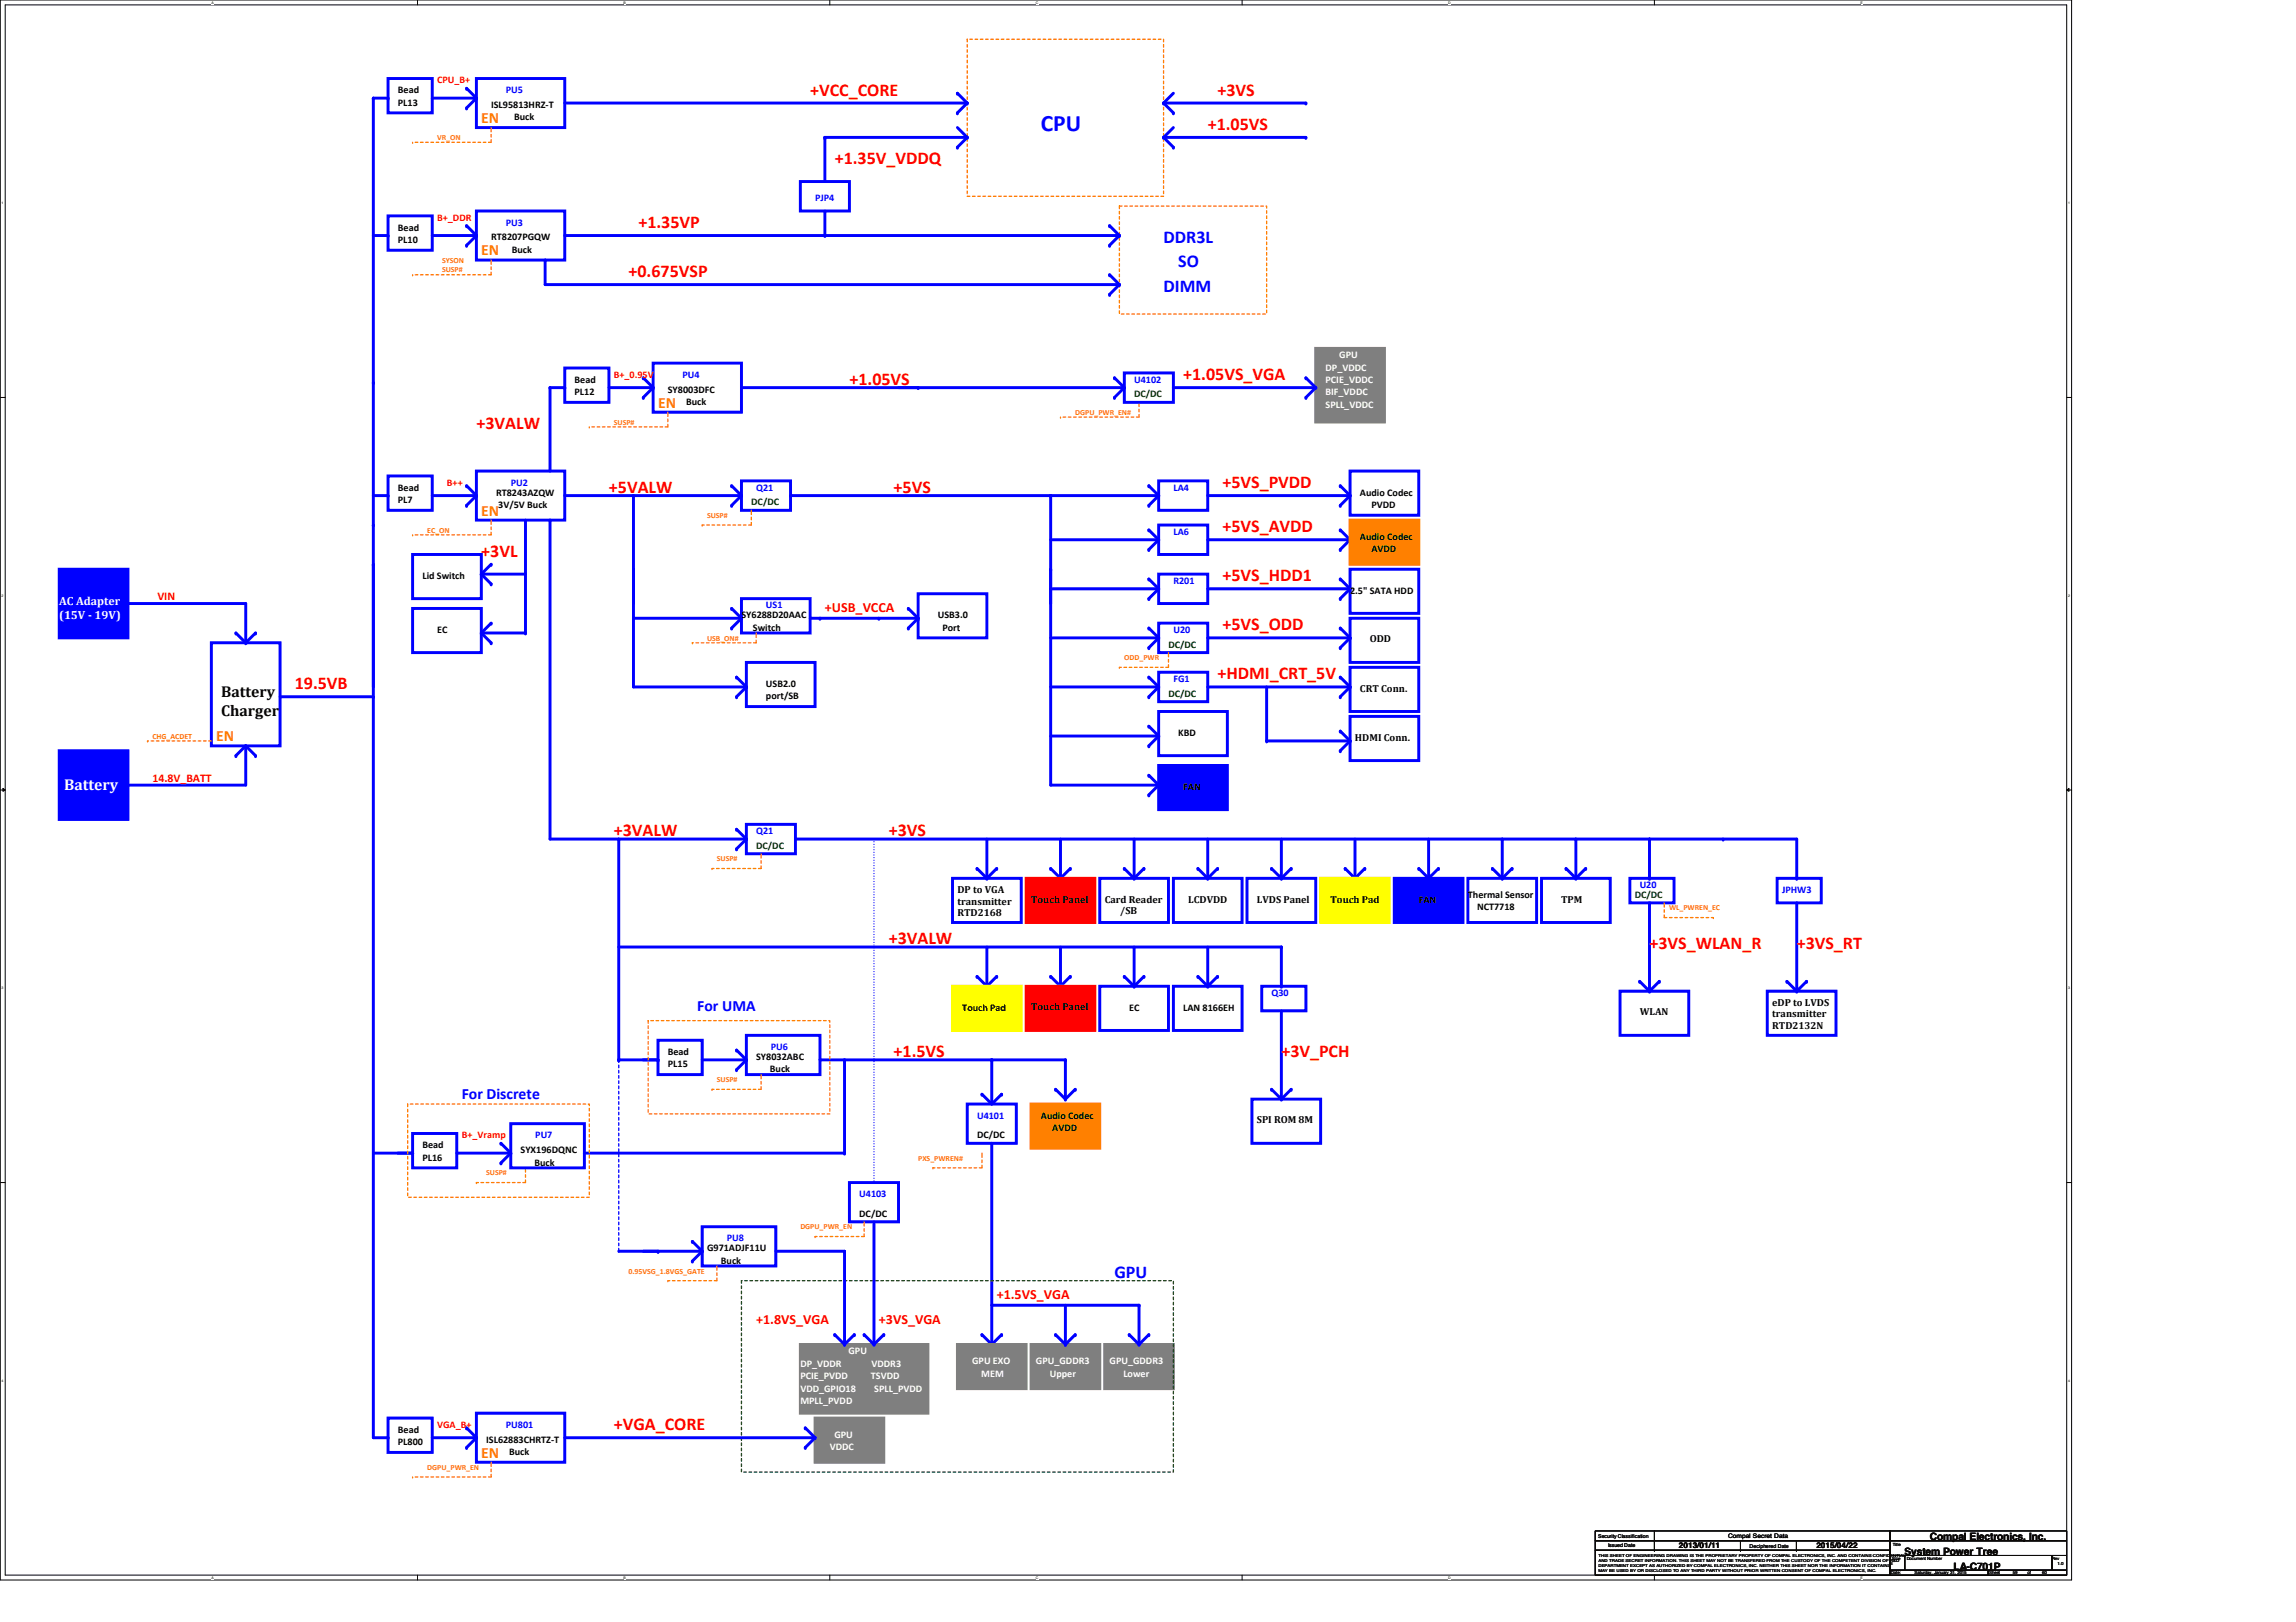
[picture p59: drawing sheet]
<svg xmlns="http://www.w3.org/2000/svg" width="297mm" height="210mm" viewBox="0 0 297 210" stroke-linecap="round" stroke-linejoin="round" font-family="sans-serif">
<defs><g id="words">
<text font-size="3" fill="#00f" x="134.7" y="16.9">CPU</text>
<g font-size="2.3" fill="#f00">
<text x="104.8" y="12.4">+VCC_CORE</text>
<text x="156.2" y="16.8">+1.05VS</text>
<text x="157.5" y="12.4">+3VS</text>
<text x="108" y="21.3">+1.35V_VDDQ</text>
<text x="82.6" y="29.5">+1.35VP</text>
<text x="81.3" y="35.9">+0.675VSP</text>
<text x="109.9" y="49.8">+1.05VS</text>
<text x="153.1" y="49.2">+1.05VS_VGA</text>
<text x="61.6" y="55.5">+3VALW</text>
<text x="78.8" y="63.8">+5VALW</text>
<text x="115.6" y="63.8">+5VS</text>
<text x="158.2" y="63.2">+5VS_PVDD</text>
<text x="158.2" y="68.9">+5VS_AVDD</text>
<text x="62.3" y="72.1">+3VL</text>
<text x="158.2" y="75.2">+5VS_HDD1</text>
<text x="158.2" y="81.6">+5VS_ODD</text>
<text x="38.1" y="89.2">19.5VB</text>
<text x="157.5" y="87.9">+HDMI_CRT_5V</text>
<text x="79.4" y="108.2">+3VALW</text>
<text x="115" y="108.2">+3VS</text>
<text x="115" y="122.2">+3VALW</text>
<text x="213.4" y="122.9">+3VS_WLAN_R</text>
<text x="232.4" y="122.9">+3VS_RT</text>
<text x="115.6" y="136.8">+1.5VS</text>
<text x="165.8" y="136.8">+3V_PCH</text>
<text x="79.4" y="185.1">+VGA_CORE</text>
</g>
<g font-size="2.3" fill="#00f">
<text x="150.5" y="31.4">DDR3L</text>
<text x="152.4" y="34.6">SO</text>
<text x="150.5" y="37.8">DIMM</text>
<text x="144.2" y="165.4">GPU</text>
</g>
<g font-size="2" fill="#ff8000">
<text x="62.3" y="15.9">EN</text>
<text x="62.3" y="33.1">EN</text>
<text x="85.1" y="52.7">EN</text>
<text x="62.3" y="66.7">EN</text>
<text x="28" y="95.9">EN</text>
<text x="62.3" y="188.6">EN</text>
</g>
<g font-size="2">
<text x="28.6" y="90.2">Battery</text>
<text x="28.6" y="92.6">Charger</text>
</g>
<text font-size="2" fill="#fff" x="8.3" y="102.3">Battery</text>
<g font-size="2" fill="#00f">
<text x="90.2" y="130.9">For UMA</text>
<text x="59.7" y="142.3">For Discrete</text>
</g>
<g font-size="1.8" fill="#f00">
<text x="106.7" y="79.2">+USB_VCCA</text>
<text x="97.8" y="171.3">+1.8VS_VGA</text>
<text x="113.7" y="171.3">+3VS_VGA</text>
<text x="128.9" y="168.1">+1.5VS_VGA</text>
</g>
<g font-size="1.5" fill="#f00">
<text x="20.4" y="77.6">VIN</text>
<text x="19.7" y="101.1">14.8V_BATT</text>
</g>
<g font-size="1.5" fill="#fff">
<text x="7.7" y="78.3">AC Adapter</text>
<text x="7.7" y="80.1">(15V - 19V)</text>
</g>
<g font-size="1.3" fill="#f00">
<text x="56.6" y="10.8">CPU_B+</text>
<text x="56.6" y="28.6">B+_DDR</text>
<text x="79.4" y="48.9">B+_0.95V</text>
<text x="57.8" y="62.9">B++</text>
<text x="59.7" y="147.3">B+_Vramp</text>
<text x="56.6" y="184.8">VGA_B+</text>
</g>
<g font-size="1.3">
<text x="51.5" y="12.1">Bead</text>
<text x="51.5" y="13.7">PL13</text>
<text x="63.5" y="14">ISL95813HRZ-T</text>
<text x="66.5" y="15.6">Buck</text>
<text x="51.5" y="29.8">Bead</text>
<text x="51.5" y="31.5">PL10</text>
<text x="63.5" y="31.1">RT8207PGQW</text>
<text x="66.2" y="32.7">Buck</text>
<text x="74.3" y="49.5">Bead</text>
<text x="74.3" y="51.1">PL12</text>
<text x="86.4" y="50.8">SY8003DFC</text>
<text x="88.8" y="52.4">Buck</text>
<text x="51.5" y="63.5">Bead</text>
<text x="51.5" y="65.1">PL7</text>
<text x="64.2" y="64.1">RT8243AZQW</text>
<text x="64.5" y="65.7">3V/5V Buck</text>
<text x="175.9" y="64.1">Audio Codec</text>
<text x="177.4" y="65.7">PVDD</text>
<text x="175.9" y="69.8">Audio Codec</text>
<text x="177.4" y="71.5">AVDD</text>
<text x="54.6" y="74.9">Lid Switch</text>
<text x="174.7" y="76.8">2.5&quot; SATA HDD</text>
<text x="56.6" y="81.9">EC</text>
<text x="95.9" y="80">SY6288D20AAC</text>
<text x="97.4" y="81.6">Switch</text>
<text x="121.3" y="80">USB3.0</text>
<text x="121.9" y="81.6">Port</text>
<text x="177.2" y="83.1">ODD</text>
<text x="99.1" y="88.9">USB2.0</text>
<text x="175.9" y="89.5">CRT Conn.</text>
<text x="99.1" y="90.5">port/SB</text>
<text x="152.4" y="95.2">KBD</text>
<text x="175.3" y="95.8">HDMI Conn.</text>
<text x="153.1" y="102.2">FAN</text>
<text x="123.9" y="115.5">DP to VGA</text>
<text x="123.9" y="117.1">transmitter</text>
<text x="123.9" y="118.6">RTD2168</text>
<text x="133.4" y="116.8">Touch Panel</text>
<text x="142.9" y="116.8">Card Reader</text>
<text x="144.9" y="118.3">/SB</text>
<text x="153.7" y="116.8">LCDVDD</text>
<text x="162.6" y="116.8">LVDS Panel</text>
<text x="172.1" y="116.8">Touch Pad</text>
<text x="183.6" y="116.8">FAN</text>
<text x="189.9" y="116.2">Thermal Sensor</text>
<text x="191.1" y="117.8">NCT7718</text>
<text x="202" y="116.8">TPM</text>
<text x="124.5" y="130.8">Touch Pad</text>
<text x="133.4" y="130.8">Touch Panel</text>
<text x="146.1" y="130.8">EC</text>
<text x="153.1" y="130.8">LAN 8166EH</text>
<text x="212.1" y="131.4">WLAN</text>
<text x="229.3" y="130.1">eDP to LVDS</text>
<text x="229.3" y="131.7">transmitter</text>
<text x="86.4" y="136.5">Bead</text>
<text x="97.8" y="137.2">SY8032ABC</text>
<text x="229.3" y="133.2">RTD2132N</text>
<text x="86.4" y="138.1">PL15</text>
<text x="99.6" y="138.8">Buck</text>
<text x="54.6" y="148.6">Bead</text>
<text x="67.3" y="149.2">SYX196DQNC</text>
<text x="126.4" y="147.3">DC/DC</text>
<text x="134.7" y="144.8">Audio Codec</text>
<text x="136.1" y="146.4">AVDD</text>
<text x="162.6" y="145.4">SPI ROM 8M</text>
<text x="54.6" y="150.2">PL16</text>
<text x="69.1" y="150.8">Buck</text>
<text x="91.5" y="161.9">G971ADJF11U</text>
<text x="111.2" y="157.5">DC/DC</text>
<text x="93.3" y="163.5">Buck</text>
<text x="51.5" y="185.4">Bead</text>
<text x="51.5" y="187">PL800</text>
<text x="62.9" y="186.7">ISL62883CHRTZ-T</text>
<text x="65.9" y="188.3">Buck</text>
<text x="246.4" y="201.3">System Power Tree</text>
<text x="249.7" y="199.3">Compal Electronics, Inc.</text>
<text x="252.7" y="203.2">LA-C701P</text>
</g>
<g font-size="1.3" fill="#00f">
<text x="65.4" y="12.1">PU5</text>
<text x="65.4" y="29.2">PU3</text>
<text x="105.4" y="26">PJP4</text>
<text x="88.3" y="48.9">PU4</text>
<text x="146.7" y="49.5">U4102</text>
<text x="66.1" y="62.9">PU2</text>
<text x="97.8" y="63.5">Q21</text>
<text x="151.8" y="63.5">LA4</text>
<text x="151.8" y="69.2">LA6</text>
<text x="151.8" y="75.6">R201</text>
<text x="99.1" y="78.7">US1</text>
<text x="151.8" y="81.9">U20</text>
<text x="151.8" y="88.3">FG1</text>
<text x="97.8" y="107.9">Q21</text>
<text x="212.1" y="114.9">U20</text>
<text x="230.5" y="115.6">JPHW3</text>
<text x="164.5" y="128.9">Q30</text>
<text x="99.7" y="135.9">PU6</text>
<text x="69.3" y="147.3">PU7</text>
<text x="126.4" y="144.8">U4101</text>
<text x="111.2" y="154.9">U4103</text>
<text x="94" y="160.7">PU8</text>
<text x="65.4" y="184.8">PU801</text>
</g>
<g font-size="1.3" fill="#fff">
<text x="171.5" y="48">DP_VDDC</text>
<text x="173.3" y="46.4">GPU</text>
<text x="171.5" y="49.6">PCIE_VDDC</text>
<text x="171.5" y="51.2">BIF_VDDC</text>
<text x="171.5" y="52.8">SPLL_VDDC</text>
<text x="103.5" y="176.9">DP_VDDR</text>
<text x="103.5" y="178.5">PCIE_PVDD</text>
<text x="109.8" y="175.3">GPU</text>
<text x="112.7" y="178.5">TSVDD</text>
<text x="112.8" y="176.9">VDDR3</text>
<text x="125.8" y="176.5">GPU EXO</text>
<text x="127" y="178.1">MEM</text>
<text x="134" y="176.5">GPU_GDDR3</text>
<text x="135.8" y="178.1">Upper</text>
<text x="143.5" y="176.5">GPU_GDDR3</text>
<text x="145.3" y="178.1">Lower</text>
<text x="103.5" y="180.1">VDD_GPIO18</text>
<text x="103.5" y="181.7">MPLL_PVDD</text>
<text x="113.1" y="180.1">SPLL_PVDD</text>
<text x="107.4" y="187.7">VDDC</text>
<text x="107.9" y="186.1">GPU</text>
</g>
<g font-size="1.3" fill="#004000">
<text x="146.7" y="51.4">DC/DC</text>
<text x="97.2" y="65.4">DC/DC</text>
<text x="151.2" y="83.8">DC/DC</text>
<text x="151.2" y="90.2">DC/DC</text>
<text x="97.8" y="109.9">DC/DC</text>
<text x="211.5" y="116.2">DC/DC</text>
</g>
<g font-size="1" fill="#ff8000">
<text x="56.6" y="18.1">VR_ON</text>
<text x="57.2" y="34">SYSON</text>
<text x="57.2" y="35.2">SUSP#</text>
<text x="139.1" y="53.7">DGPU_PWR_EN#</text>
<text x="79.4" y="54.9">SUSP#</text>
<text x="55.3" y="68.9">EC_ON</text>
<text x="91.5" y="67">SUSP#</text>
<text x="91.5" y="82.9">USB_ON#</text>
<text x="145.5" y="85.4">ODD_PWR</text>
<text x="19.7" y="95.6">CHG_ACDET</text>
<text x="92.7" y="111.5">SUSP#</text>
<text x="215.9" y="117.8">WL_PWREN_EC</text>
<text x="92.7" y="140">SUSP#</text>
<text x="62.9" y="152.1">SUSP#</text>
<text x="118.8" y="150.2">PXS_PWREN#</text>
<text x="103.5" y="159.1">DGPU_PWR_EN</text>
<text x="81.3" y="164.8">0.95VSG_1.8VGS_GATE</text>
<text x="55.3" y="190.2">DGPU_PWR_EN</text>
</g>
<g font-size="1">
<text x="217.2" y="200.4">2013/01/11</text>
<text x="235" y="200.4">2015/04/22</text>
</g>
<text font-size=".8" x="223.6" y="199.1">Compal Secret Data</text>
<g font-size=".7">
<text x="206.8" y="199">Security Classification</text>
<text x="208.1" y="200.2">Issued Date</text>
<text x="226.4" y="200.3">Deciphered Date</text>
</g>
<g font-size=".6">
<text x="244.5" y="202.5">E</text>
<text x="244.6" y="203.8">Date:</text>
<text x="244.8" y="201.8">Size</text>
<text x="244.9" y="200">Title</text>
<text x="246.7" y="201.8">Document Number</text>
<text x="247.7" y="203.8">Saturday, January 31, 2015</text>
<text x="257.3" y="203.8">Sheet</text>
<text x="260.4" y="203.8">59</text>
<text x="262.3" y="203.8">of</text>
<text x="264.2" y="203.8">60</text>
<text x="265.5" y="201.8">Rev</text>
<text x="266.2" y="202.5">1.0</text>
</g>
<g font-size=".5">
<text x="27.3" y=".5">A</text>
<text x="80.7" y=".5">B</text>
<text x="134" y=".5">C</text>
<text x="187.4" y=".5">D</text>
<text x="240.7" y=".5">E</text>
<text x=".2" y="26.4">1</text>
<text x="267.5" y="26.4">1</text>
<text x=".2" y="77.2">2</text>
<text x="267.5" y="77.2">2</text>
<text x=".2" y="128">3</text>
<text x="267.5" y="128">3</text>
<text x=".2" y="178.8">4</text>
<text x="267.5" y="178.8">4</text>
<text x="206.8" y="201.5">THIS SHEET OF ENGINEERING DRAWING IS THE PROPRIETARY PROPERTY OF COMPAL ELECTRONICS, INC. AND CONTAINS CONFIDENTIAL</text>
<text x="206.8" y="202.2">AND TRADE SECRET INFORMATION. THIS SHEET MAY NOT BE TRANSFERED FROM THE CUSTODY OF THE COMPETENT DIVISION OF R&amp;D</text>
<text x="206.8" y="202.8">DEPARTMENT EXCEPT AS AUTHORIZED BY COMPAL ELECTRONICS, INC. NEITHER THIS SHEET NOR THE INFORMATION IT CONTAINS</text>
<text x="206.8" y="203.5">MAY BE USED BY OR DISCLOSED TO ANY THIRD PARTY WITHOUT PRIOR WRITTEN CONSENT OF COMPAL ELECTRONICS, INC.</text>
<text x="27.3" y="204.3">A</text>
<text x="80.7" y="204.3">B</text>
<text x="134" y="204.3">C</text>
<text x="187.4" y="204.3">D</text>
<text x="240.7" y="204.3">E</text>
</g>
</g></defs>
<path d="M0 0h268v204.5h-268zM.7 .6h266.7v203.2h-266.7z" fill="none" stroke="#000" stroke-width=".13"/>
<g fill="#fff">
<path d="M27.3 .1h.3v.5h-.3z"/>
<path d="M27.3 203.9h.3v.5h-.3z"/>
</g>
<path d="M54 0v.6M54 203.8v.7" fill="none" stroke="#000" stroke-width=".13"/>
<g fill="#fff">
<path d="M80.7 .1h.2v.5h-.2z"/>
<path d="M80.7 203.9h.2v.5h-.2z"/>
</g>
<path d="M107.4 0v.6M107.4 203.8v.7" fill="none" stroke="#000" stroke-width=".13"/>
<g fill="#fff">
<path d="M134 .1h.3v.5h-.3z"/>
<path d="M134 203.9h.3v.5h-.3z"/>
</g>
<path d="M160.7 0v.6M160.7 203.8v.7" fill="none" stroke="#000" stroke-width=".13"/>
<g fill="#fff">
<path d="M187.4 .1h.3v.5h-.3z"/>
<path d="M187.4 203.9h.3v.5h-.3z"/>
</g>
<path d="M214 0v.6M214 203.8v.7" fill="none" stroke="#000" stroke-width=".13"/>
<g fill="#fff">
<path d="M240.7 .1h.3v.5h-.3z"/>
<path d="M240.7 203.9h.3v.5h-.3z"/>
<path d="M.2 26h.2v.5h-.2z"/>
<path d="M267.5 26h.3v.5h-.3z"/>
<path d="M.2 76.8h.2v.5h-.2z"/>
<path d="M267.5 76.8h.3v.5h-.3z"/>
</g>
<path d="M0 51.4h.7M267.4 51.4h.6" fill="none" stroke="#000" stroke-width=".13"/>
<g fill="#fff">
<path d="M.2 127.6h.2v.5h-.2z"/>
<path d="M267.5 127.6h.3v.5h-.3z"/>
</g>
<path d="M0 102.2h.7M.4 102l.3 .2-.3 .2zM267.4 102.2l.3-.2v.4zM267.4 102.2h.6" fill="none" stroke="#000" stroke-width=".13"/>
<path d="M.4 102l.3 .2-.3 .2zM267.4 102.2l.3-.2v.4z" fill="#000"/>
<g fill="#fff">
<path d="M.2 178.4h.2v.5h-.2z"/>
<path d="M267.5 178.4h.3v.5h-.3z"/>
</g>
<path d="M0 153h.7M267.4 153h.6" fill="none" stroke="#000" stroke-width=".13"/>
<path d="M7.7 73.7h8.8v8.8h-8.8z" fill-rule="evenodd" fill="#00f"/>
<path d="M7.7 73.7h8.8v8.8h-8.8zM48.3 67.9v21" fill="none" stroke="#00f" stroke-width=".38"/>
<circle cx="48.3" cy="67.9" r=".19" fill="#00f"/>
<path d="M48.3 49.5v18.4" fill="none" stroke="#00f" stroke-width=".38"/>
<circle cx="48.3" cy="49.5" r=".19" fill="#00f"/>
<path d="M48.3 12.7v36.8" fill="none" stroke="#00f" stroke-width=".38"/>
<circle cx="48.3" cy="12.7" r=".19" fill="#00f"/>
<path d="M31.8 96.5v5.1" fill="none" stroke="#00f" stroke-width=".38"/>
<circle cx="31.8" cy="96.5" r=".19" fill="#00f"/>
<path d="M31.8 96.5l-1.3 1.3" fill="none" stroke="#00f" stroke-width=".38"/>
<circle cx="30.5" cy="97.8" r=".19" fill="#00f"/>
<path d="M31.8 96.5l1.3 1.3" fill="none" stroke="#00f" stroke-width=".38"/>
<circle cx="33.1" cy="97.8" r=".19" fill="#00f"/>
<path d="M7.7 97.2h8.8v8.8h-8.8z" fill-rule="evenodd" fill="#00f"/>
<path d="M7.7 97.2h8.8v8.8h-8.8zM16.5 101.6h15.3" fill="none" stroke="#00f" stroke-width=".38"/>
<circle cx="16.5" cy="101.6" r=".19" fill="#00f"/>
<path d="M61.6 12.7l-1.2 1.3" fill="none" stroke="#00f" stroke-width=".38"/>
<circle cx="60.4" cy="14" r=".19" fill="#00f"/>
<path d="M60.4 11.4l1.2 1.3" fill="none" stroke="#00f" stroke-width=".38"/>
<circle cx="60.4" cy="11.4" r=".19" fill="#00f"/>
<path d="M61.6 10.2h11.5v6.3h-11.5zM125.1 13.3l-1.2 1.3M27.3 83.2h8.9v13.3h-8.9z" fill="none" stroke="#00f" stroke-width=".38"/>
<path d="M125.1 5.1h25.4v20.3h-25.4zM19.1 95.9h.1M27.3 95.9h-8.2" fill="none" stroke="#ff8000" stroke-width=".17" stroke-dasharray=".3 .3"/>
<circle cx="123.9" cy="14.6" r=".19" fill="#00f"/>
<path d="M123.9 12.1l1.2 1.2" fill="none" stroke="#00f" stroke-width=".38"/>
<circle cx="123.9" cy="12.1" r=".19" fill="#00f"/>
<path d="M73.1 13.3h52" fill="none" stroke="#00f" stroke-width=".38"/>
<circle cx="125.1" cy="13.3" r=".19" fill="#00f"/>
<path d="M95.9 64.1l-1.2 1.3" fill="none" stroke="#00f" stroke-width=".38"/>
<circle cx="94.7" cy="65.4" r=".19" fill="#00f"/>
<path d="M94.7 62.9l1.2 1.2" fill="none" stroke="#00f" stroke-width=".38"/>
<circle cx="94.7" cy="62.9" r=".19" fill="#00f"/>
<path d="M73.1 64.1h22.8" fill="none" stroke="#00f" stroke-width=".38"/>
<circle cx="95.9" cy="64.1" r=".19" fill="#00f"/>
<path d="M48.3 73v113.1M61.6 61h11.5v6.3h-11.5z" fill="none" stroke="#00f" stroke-width=".38"/>
<circle cx="48.3" cy="73" r=".19" fill="#00f"/>
<path d="M53.4 18.4h.1M63.5 18.4v-1.9M63.5 16.5h.1M63.5 18.4h-10.1" fill="none" stroke="#ff8000" stroke-width=".17" stroke-dasharray=".3 .3"/>
<path d="M61.6 64.1l-1.2 1.3" fill="none" stroke="#00f" stroke-width=".38"/>
<circle cx="60.4" cy="65.4" r=".19" fill="#00f"/>
<path d="M60.4 62.9l1.2 1.2" fill="none" stroke="#00f" stroke-width=".38"/>
<circle cx="60.4" cy="62.9" r=".19" fill="#00f"/>
<path d="M94.7 78.7l1.2 1.3M95.9 62.2h6.4v3.8h-6.4z" fill="none" stroke="#00f" stroke-width=".38"/>
<path d="M53.4 69.2h.1M63.5 69.2v-1.9M63.5 67.3h.1M63.5 69.2h-10.1" fill="none" stroke="#ff8000" stroke-width=".17" stroke-dasharray=".3 .3"/>
<circle cx="94.7" cy="78.7" r=".19" fill="#00f"/>
<path d="M95.9 80l-1.2 1.3" fill="none" stroke="#00f" stroke-width=".38"/>
<circle cx="94.7" cy="81.3" r=".19" fill="#00f"/>
<path d="M95.9 77.5h8.9v4.4h-8.9zM106.1 80h7.6" fill="none" stroke="#00f" stroke-width=".38"/>
<circle cx="113.7" cy="80" r=".19" fill="#00f"/>
<path d="M82 64.1v14" fill="none" stroke="#00f" stroke-width=".38"/>
<circle cx="82" cy="64.1" r=".19" fill="#00f"/>
<path d="M82 80h13.9" fill="none" stroke="#00f" stroke-width=".38"/>
<circle cx="95.9" cy="80" r=".19" fill="#00f"/>
<path d="M118.8 80l-1.3 1.3" fill="none" stroke="#00f" stroke-width=".38"/>
<circle cx="117.5" cy="81.3" r=".19" fill="#00f"/>
<path d="M117.5 78.7l1.3 1.3" fill="none" stroke="#00f" stroke-width=".38"/>
<circle cx="117.5" cy="78.7" r=".19" fill="#00f"/>
<path d="M113.7 80h5.1" fill="none" stroke="#00f" stroke-width=".38"/>
<circle cx="118.8" cy="80" r=".19" fill="#00f"/>
<path d="M118.8 76.8h8.9v5.7h-8.9zM96.6 85.7h8.8v5.7h-8.8zM104.8 80h1.3" fill="none" stroke="#00f" stroke-width=".38"/>
<path d="M89.6 83.2h.1M97.8 83.2v-1.3M97.8 81.9h.1M97.8 83.2h-8.2" fill="none" stroke="#ff8000" stroke-width=".17" stroke-dasharray=".3 .3"/>
<circle cx="106.1" cy="80" r=".19" fill="#00f"/>
<path d="M55.9 12.7h5.7" fill="none" stroke="#00f" stroke-width=".38"/>
<circle cx="61.6" cy="12.7" r=".19" fill="#00f"/>
<path d="M36.2 90.2h12.1" fill="none" stroke="#00f" stroke-width=".38"/>
<circle cx="48.3" cy="90.2" r=".19" fill="#00f"/>
<path d="M50.2 10.2h5.7v4.4h-5.7zM102.3 64.1h33.6" fill="none" stroke="#00f" stroke-width=".38"/>
<circle cx="102.3" cy="64.1" r=".19" fill="#00f"/>
<path d="M82 73.7v15.2" fill="none" stroke="#00f" stroke-width=".38"/>
<circle cx="82" cy="73.7" r=".19" fill="#00f"/>
<path d="M95.3 87.6l1.3 1.3" fill="none" stroke="#00f" stroke-width=".38"/>
<circle cx="95.3" cy="87.6" r=".19" fill="#00f"/>
<path d="M96.6 88.9l-1.3 1.3" fill="none" stroke="#00f" stroke-width=".38"/>
<circle cx="95.3" cy="90.2" r=".19" fill="#00f"/>
<path d="M82 88.9h14.6" fill="none" stroke="#00f" stroke-width=".38"/>
<circle cx="96.6" cy="88.9" r=".19" fill="#00f"/>
<path d="M90.8 67.9h.1M97.2 67.9v-1.9M97.2 66h.1M97.2 67.9h-6.4" fill="none" stroke="#ff8000" stroke-width=".17" stroke-dasharray=".3 .3"/>
<path d="M48.3 64.1h1.9" fill="none" stroke="#00f" stroke-width=".38"/>
<circle cx="50.2" cy="64.1" r=".19" fill="#00f"/>
<path d="M55.9 64.1h5.7" fill="none" stroke="#00f" stroke-width=".38"/>
<circle cx="61.6" cy="64.1" r=".19" fill="#00f"/>
<path d="M50.2 61.6h5.7v4.4h-5.7zM68 67.3v14.6" fill="none" stroke="#00f" stroke-width=".38"/>
<circle cx="68" cy="81.9" r=".19" fill="#00f"/>
<path d="M62.3 74.3l1.2 1.3" fill="none" stroke="#00f" stroke-width=".38"/>
<circle cx="63.5" cy="75.6" r=".19" fill="#00f"/>
<path d="M62.3 74.3h5.7" fill="none" stroke="#00f" stroke-width=".38"/>
<circle cx="62.3" cy="74.3" r=".19" fill="#00f"/>
<path d="M63.5 73l-1.2 1.3" fill="none" stroke="#00f" stroke-width=".38"/>
<circle cx="63.5" cy="73" r=".19" fill="#00f"/>
<path d="M48.3 12.7h1.9" fill="none" stroke="#00f" stroke-width=".38"/>
<circle cx="50.2" cy="12.7" r=".19" fill="#00f"/>
<path d="M145.5 50.2l-1.3 1.2" fill="none" stroke="#00f" stroke-width=".38"/>
<circle cx="144.2" cy="51.4" r=".19" fill="#00f"/>
<path d="M144.2 48.9l1.3 1.3" fill="none" stroke="#00f" stroke-width=".38"/>
<circle cx="144.2" cy="48.9" r=".19" fill="#00f"/>
<path d="M116.2 50.2h29.3" fill="none" stroke="#00f" stroke-width=".38"/>
<circle cx="145.5" cy="50.2" r=".19" fill="#00f"/>
<path d="M95.9 50.2h22.9" fill="none" stroke="#00f" stroke-width=".38"/>
<circle cx="118.8" cy="50.2" r=".19" fill="#00f"/>
<path d="M170.2 45.1h8.9v9.5h-8.9z" fill-rule="evenodd" fill="#7f7f7f"/>
<path d="M170.2 45.1h8.9v9.5h-8.9z" fill="none" stroke="#7f7f7f" stroke-width=".38"/>
<path d="M84.5 50.2l-1.3 1.2" fill="none" stroke="#00f" stroke-width=".38"/>
<circle cx="83.2" cy="51.4" r=".19" fill="#00f"/>
<path d="M83.2 48.9l1.3 1.3" fill="none" stroke="#00f" stroke-width=".38"/>
<circle cx="83.2" cy="48.9" r=".19" fill="#00f"/>
<path d="M71.2 50.2h1.9M73.1 47.6h5.7v4.5h-5.7zM84.5 47h11.4v6.3h-11.4z" fill="none" stroke="#00f" stroke-width=".38"/>
<path d="M76.2 55.2h.1M86.4 55.2v-1.9M86.4 53.3h.1M86.4 55.2h-10.2" fill="none" stroke="#ff8000" stroke-width=".17" stroke-dasharray=".3 .3"/>
<circle cx="73.1" cy="50.2" r=".19" fill="#00f"/>
<path d="M78.8 50.2h5.7" fill="none" stroke="#00f" stroke-width=".38"/>
<circle cx="84.5" cy="50.2" r=".19" fill="#00f"/>
<path d="M144.8 26.7h19.1v13.9h-19.1z" fill="none" stroke="#ff8000" stroke-width=".17" stroke-dasharray=".3 .3"/>
<path d="M70.5 33.7v3.1" fill="none" stroke="#00f" stroke-width=".38"/>
<circle cx="70.5" cy="33.7" r=".19" fill="#00f"/>
<path d="M61.6 27.3h11.5v6.4h-11.5zM61.6 30.5l-1.2 1.2" fill="none" stroke="#00f" stroke-width=".38"/>
<circle cx="60.4" cy="31.7" r=".19" fill="#00f"/>
<path d="M60.4 29.2l1.2 1.3" fill="none" stroke="#00f" stroke-width=".38"/>
<circle cx="60.4" cy="29.2" r=".19" fill="#00f"/>
<path d="M73.1 30.5h71.7" fill="none" stroke="#00f" stroke-width=".38"/>
<circle cx="144.8" cy="30.5" r=".19" fill="#00f"/>
<path d="M144.8 36.8l-1.3 1.3" fill="none" stroke="#00f" stroke-width=".38"/>
<circle cx="143.5" cy="38.1" r=".19" fill="#00f"/>
<path d="M143.5 35.6l1.3 1.2" fill="none" stroke="#00f" stroke-width=".38"/>
<circle cx="143.5" cy="35.6" r=".19" fill="#00f"/>
<path d="M70.5 36.8h74.3" fill="none" stroke="#00f" stroke-width=".38"/>
<circle cx="144.8" cy="36.8" r=".19" fill="#00f"/>
<path d="M143.5 29.2l1.3 1.3" fill="none" stroke="#00f" stroke-width=".38"/>
<circle cx="143.5" cy="29.2" r=".19" fill="#00f"/>
<path d="M144.8 30.5l-1.3 1.2" fill="none" stroke="#00f" stroke-width=".38"/>
<circle cx="143.5" cy="31.7" r=".19" fill="#00f"/>
<path d="M53.4 35.6h.1M63.5 35.6v-1.9M63.5 33.7h.1M63.5 35.6h-10.1" fill="none" stroke="#ff8000" stroke-width=".17" stroke-dasharray=".3 .3"/>
<path d="M48.3 30.5h1.9" fill="none" stroke="#00f" stroke-width=".38"/>
<circle cx="50.2" cy="30.5" r=".19" fill="#00f"/>
<path d="M55.9 30.5h5.7" fill="none" stroke="#00f" stroke-width=".38"/>
<circle cx="61.6" cy="30.5" r=".19" fill="#00f"/>
<path d="M50.2 27.9h5.7v4.5h-5.7zM106.7 27.3v3.2" fill="none" stroke="#00f" stroke-width=".38"/>
<circle cx="106.7" cy="30.5" r=".19" fill="#00f"/>
<path d="M106.7 17.8v5.7" fill="none" stroke="#00f" stroke-width=".38"/>
<circle cx="106.7" cy="17.8" r=".19" fill="#00f"/>
<path d="M123.9 16.5l1.2 1.3M103.5 23.5h6.4v3.8h-6.4z" fill="none" stroke="#00f" stroke-width=".38"/>
<circle cx="125.1" cy="17.8" r=".19" fill="#00f"/>
<path d="M125.1 17.8l-1.2 1.2" fill="none" stroke="#00f" stroke-width=".38"/>
<circle cx="123.9" cy="19" r=".19" fill="#00f"/>
<path d="M106.7 17.8h18.4" fill="none" stroke="#00f" stroke-width=".38"/>
<circle cx="106.7" cy="17.8" r=".19" fill="#00f"/>
<path d="M71.2 50.2v10.8" fill="none" stroke="#00f" stroke-width=".38"/>
<circle cx="71.2" cy="50.2" r=".19" fill="#00f"/>
<path d="M137.2 54h.1M147.4 54v-1.9M147.4 52.1h.1M147.4 54h-10.2" fill="none" stroke="#ff8000" stroke-width=".17" stroke-dasharray=".3 .3"/>
<path d="M145.5 48.3h6.3v3.8h-6.3zM170.2 50.2l-1.3 1.2" fill="none" stroke="#00f" stroke-width=".38"/>
<circle cx="168.9" cy="51.4" r=".19" fill="#00f"/>
<path d="M168.9 48.9l1.3 1.3" fill="none" stroke="#00f" stroke-width=".38"/>
<circle cx="168.9" cy="48.9" r=".19" fill="#00f"/>
<path d="M151.8 50.2h18.4" fill="none" stroke="#00f" stroke-width=".38"/>
<circle cx="170.2" cy="50.2" r=".19" fill="#00f"/>
<path d="M62.3 81.9l1.2 1.3" fill="none" stroke="#00f" stroke-width=".38"/>
<circle cx="63.5" cy="83.2" r=".19" fill="#00f"/>
<path d="M62.3 81.9h5.7" fill="none" stroke="#00f" stroke-width=".38"/>
<circle cx="62.3" cy="81.9" r=".19" fill="#00f"/>
<path d="M63.5 80.6l-1.2 1.3" fill="none" stroke="#00f" stroke-width=".38"/>
<circle cx="63.5" cy="80.6" r=".19" fill="#00f"/>
<path d="M31.8 78.1v5.1M53.4 71.8h8.9v5.7h-8.9zM53.4 78.7h8.9v5.8h-8.9z" fill="none" stroke="#00f" stroke-width=".38"/>
<circle cx="31.8" cy="83.2" r=".19" fill="#00f"/>
<path d="M33.1 81.9l-1.3 1.3" fill="none" stroke="#00f" stroke-width=".38"/>
<circle cx="33.1" cy="81.9" r=".19" fill="#00f"/>
<path d="M30.5 81.9l1.3 1.3" fill="none" stroke="#00f" stroke-width=".38"/>
<circle cx="30.5" cy="81.9" r=".19" fill="#00f"/>
<path d="M16.5 78.1h15.3" fill="none" stroke="#00f" stroke-width=".38"/>
<circle cx="16.5" cy="78.1" r=".19" fill="#00f"/>
<path d="M135.9 64.1v14" fill="none" stroke="#00f" stroke-width=".38"/>
<circle cx="135.9" cy="64.1" r=".19" fill="#00f"/>
<path d="M135.9 73.7v27.9" fill="none" stroke="#00f" stroke-width=".38"/>
<circle cx="135.9" cy="73.7" r=".19" fill="#00f"/>
<path d="M148.6 62.9l1.3 1.2" fill="none" stroke="#00f" stroke-width=".38"/>
<circle cx="148.6" cy="62.9" r=".19" fill="#00f"/>
<path d="M149.9 64.1l-1.3 1.3" fill="none" stroke="#00f" stroke-width=".38"/>
<circle cx="148.6" cy="65.4" r=".19" fill="#00f"/>
<path d="M135.9 64.1h14" fill="none" stroke="#00f" stroke-width=".38"/>
<circle cx="149.9" cy="64.1" r=".19" fill="#00f"/>
<path d="M148.6 68.6l1.3 1.2" fill="none" stroke="#00f" stroke-width=".38"/>
<circle cx="148.6" cy="68.6" r=".19" fill="#00f"/>
<path d="M149.9 69.8l-1.3 1.3" fill="none" stroke="#00f" stroke-width=".38"/>
<circle cx="148.6" cy="71.1" r=".19" fill="#00f"/>
<path d="M135.9 69.8h14" fill="none" stroke="#00f" stroke-width=".38"/>
<circle cx="149.9" cy="69.8" r=".19" fill="#00f"/>
<path d="M149.9 62.2h6.3v3.8h-6.3zM149.9 67.9h6.3v3.9h-6.3zM174.7 64.1l-1.3 1.3" fill="none" stroke="#00f" stroke-width=".38"/>
<circle cx="173.4" cy="65.4" r=".19" fill="#00f"/>
<path d="M173.4 62.9l1.3 1.2" fill="none" stroke="#00f" stroke-width=".38"/>
<circle cx="173.4" cy="62.9" r=".19" fill="#00f"/>
<path d="M156.2 64.1h18.5" fill="none" stroke="#00f" stroke-width=".38"/>
<circle cx="174.7" cy="64.1" r=".19" fill="#00f"/>
<path d="M174.7 69.8l-1.3 1.3" fill="none" stroke="#00f" stroke-width=".38"/>
<circle cx="173.4" cy="71.1" r=".19" fill="#00f"/>
<path d="M173.4 68.6l1.3 1.2" fill="none" stroke="#00f" stroke-width=".38"/>
<circle cx="173.4" cy="68.6" r=".19" fill="#00f"/>
<path d="M156.2 69.8h18.5" fill="none" stroke="#00f" stroke-width=".38"/>
<circle cx="174.7" cy="69.8" r=".19" fill="#00f"/>
<path d="M174.7 61h8.9v5.7h-8.9z" fill="none" stroke="#00f" stroke-width=".38"/>
<path d="M174.7 67.3h8.9v5.7h-8.9z" fill-rule="evenodd" fill="#ff8000"/>
<path d="M174.7 67.3h8.9v5.7h-8.9z" fill="none" stroke="#ff8000" stroke-width=".38"/>
<path d="M95.3 107.3l1.3 1.3" fill="none" stroke="#00f" stroke-width=".38"/>
<circle cx="95.3" cy="107.3" r=".19" fill="#00f"/>
<path d="M71.2 108.6h25.4" fill="none" stroke="#00f" stroke-width=".38"/>
<circle cx="96.6" cy="108.6" r=".19" fill="#00f"/>
<path d="M106.1 137.2h22.2M61.6 182.9h11.5v6.3h-11.5z" fill="none" stroke="#00f" stroke-width=".38"/>
<circle cx="128.3" cy="137.2" r=".19" fill="#00f"/>
<path d="M95.3 135.9l1.3 1.3M96.6 134h9.5v5.1h-9.5z" fill="none" stroke="#00f" stroke-width=".38"/>
<circle cx="95.3" cy="135.9" r=".19" fill="#00f"/>
<path d="M96.6 137.2l-1.3 1.2" fill="none" stroke="#00f" stroke-width=".38"/>
<circle cx="95.3" cy="138.4" r=".19" fill="#00f"/>
<path d="M80 108.6v28.6" fill="none" stroke="#00f" stroke-width=".38"/>
<circle cx="80" cy="108.6" r=".19" fill="#00f"/>
<path d="M80 137.2h5.1" fill="none" stroke="#00f" stroke-width=".38"/>
<circle cx="85.1" cy="137.2" r=".19" fill="#00f"/>
<path d="M96.6 106.7h6.3v3.8h-6.3zM96.6 108.6l-1.3 1.3" fill="none" stroke="#00f" stroke-width=".38"/>
<circle cx="95.3" cy="109.9" r=".19" fill="#00f"/>
<path d="M102.9 108.6h91.4" fill="none" stroke="#00f" stroke-width=".38"/>
<circle cx="194.3" cy="108.6" r=".19" fill="#00f"/>
<path d="M138.5 112.4l-1.3 1.3" fill="none" stroke="#00f" stroke-width=".38"/>
<circle cx="138.5" cy="112.4" r=".19" fill="#00f"/>
<path d="M137.2 108.6v5.1" fill="none" stroke="#00f" stroke-width=".38"/>
<circle cx="137.2" cy="113.7" r=".19" fill="#00f"/>
<path d="M126.4 112.4l1.3 1.3" fill="none" stroke="#00f" stroke-width=".38"/>
<circle cx="126.4" cy="112.4" r=".19" fill="#00f"/>
<path d="M128.9 112.4l-1.2 1.3" fill="none" stroke="#00f" stroke-width=".38"/>
<circle cx="128.9" cy="112.4" r=".19" fill="#00f"/>
<path d="M127.7 108.6v5.1" fill="none" stroke="#00f" stroke-width=".38"/>
<circle cx="127.7" cy="113.7" r=".19" fill="#00f"/>
<path d="M164.5 112.4l1.3 1.3" fill="none" stroke="#00f" stroke-width=".38"/>
<circle cx="164.5" cy="112.4" r=".19" fill="#00f"/>
<path d="M167 112.4l-1.2 1.3" fill="none" stroke="#00f" stroke-width=".38"/>
<circle cx="167" cy="112.4" r=".19" fill="#00f"/>
<path d="M165.8 108.6v5.1" fill="none" stroke="#00f" stroke-width=".38"/>
<circle cx="165.8" cy="113.7" r=".19" fill="#00f"/>
<path d="M155 112.4l1.2 1.3" fill="none" stroke="#00f" stroke-width=".38"/>
<circle cx="155" cy="112.4" r=".19" fill="#00f"/>
<path d="M157.5 112.4l-1.3 1.3" fill="none" stroke="#00f" stroke-width=".38"/>
<circle cx="157.5" cy="112.4" r=".19" fill="#00f"/>
<path d="M156.2 108.6v5.1" fill="none" stroke="#00f" stroke-width=".38"/>
<circle cx="156.2" cy="113.7" r=".19" fill="#00f"/>
<path d="M145.5 112.4l1.2 1.3" fill="none" stroke="#00f" stroke-width=".38"/>
<circle cx="145.5" cy="112.4" r=".19" fill="#00f"/>
<path d="M148 112.4l-1.3 1.3" fill="none" stroke="#00f" stroke-width=".38"/>
<circle cx="148" cy="112.4" r=".19" fill="#00f"/>
<path d="M146.7 108.6v5.1" fill="none" stroke="#00f" stroke-width=".38"/>
<circle cx="146.7" cy="113.7" r=".19" fill="#00f"/>
<path d="M135.9 112.4l1.3 1.3" fill="none" stroke="#00f" stroke-width=".38"/>
<circle cx="135.9" cy="112.4" r=".19" fill="#00f"/>
<path d="M137.8 137.2v5" fill="none" stroke="#00f" stroke-width=".38"/>
<circle cx="137.8" cy="142.2" r=".19" fill="#00f"/>
<path d="M193.1 112.4l1.2 1.3" fill="none" stroke="#00f" stroke-width=".38"/>
<circle cx="193.1" cy="112.4" r=".19" fill="#00f"/>
<path d="M195.6 112.4l-1.3 1.3" fill="none" stroke="#00f" stroke-width=".38"/>
<circle cx="195.6" cy="112.4" r=".19" fill="#00f"/>
<path d="M194.3 108.6v5.1" fill="none" stroke="#00f" stroke-width=".38"/>
<circle cx="194.3" cy="113.7" r=".19" fill="#00f"/>
<path d="M183.6 112.4l1.2 1.3" fill="none" stroke="#00f" stroke-width=".38"/>
<circle cx="183.6" cy="112.4" r=".19" fill="#00f"/>
<path d="M186.1 112.4l-1.3 1.3" fill="none" stroke="#00f" stroke-width=".38"/>
<circle cx="186.1" cy="112.4" r=".19" fill="#00f"/>
<path d="M184.8 108.6v5.1" fill="none" stroke="#00f" stroke-width=".38"/>
<circle cx="184.8" cy="113.7" r=".19" fill="#00f"/>
<path d="M174 112.4l1.3 1.3" fill="none" stroke="#00f" stroke-width=".38"/>
<circle cx="174" cy="112.4" r=".19" fill="#00f"/>
<path d="M176.6 112.4l-1.3 1.3" fill="none" stroke="#00f" stroke-width=".38"/>
<circle cx="176.6" cy="112.4" r=".19" fill="#00f"/>
<path d="M175.3 108.6v5.1" fill="none" stroke="#00f" stroke-width=".38"/>
<circle cx="175.3" cy="113.7" r=".19" fill="#00f"/>
<path d="M142.9 174h8.9v5.7h-8.9z" fill-rule="evenodd" fill="#7f7f7f"/>
<path d="M142.9 174h8.9v5.7h-8.9z" fill="none" stroke="#7f7f7f" stroke-width=".38"/>
<path d="M133.4 174h8.9v5.7h-8.9z" fill-rule="evenodd" fill="#7f7f7f"/>
<path d="M133.4 174h8.9v5.7h-8.9z" fill="none" stroke="#7f7f7f" stroke-width=".38"/>
<path d="M129.6 141.6l-1.3 1.3" fill="none" stroke="#00f" stroke-width=".38"/>
<circle cx="129.6" cy="141.6" r=".19" fill="#00f"/>
<path d="M127 141.6l1.3 1.3" fill="none" stroke="#00f" stroke-width=".38"/>
<circle cx="127" cy="141.6" r=".19" fill="#00f"/>
<path d="M128.3 148v20.9" fill="none" stroke="#00f" stroke-width=".38"/>
<circle cx="128.3" cy="148" r=".19" fill="#00f"/>
<path d="M125.1 142.9h6.4v5.1h-6.4zM128.3 168.9h19.1" fill="none" stroke="#00f" stroke-width=".38"/>
<circle cx="147.4" cy="168.9" r=".19" fill="#00f"/>
<path d="M128.3 137.2v5.7" fill="none" stroke="#00f" stroke-width=".38"/>
<circle cx="128.3" cy="137.2" r=".19" fill="#00f"/>
<path d="M127 172.7l1.3 1.3" fill="none" stroke="#00f" stroke-width=".38"/>
<circle cx="127" cy="172.7" r=".19" fill="#00f"/>
<path d="M129.6 172.7l-1.3 1.3" fill="none" stroke="#00f" stroke-width=".38"/>
<circle cx="129.6" cy="172.7" r=".19" fill="#00f"/>
<path d="M128.3 168.9v5.1" fill="none" stroke="#00f" stroke-width=".38"/>
<circle cx="128.3" cy="174" r=".19" fill="#00f"/>
<path d="M123.9 174h8.9v5.7h-8.9z" fill-rule="evenodd" fill="#7f7f7f"/>
<path d="M123.9 174h8.9v5.7h-8.9z" fill="none" stroke="#7f7f7f" stroke-width=".38"/>
<path d="M136.6 141l1.2 1.2" fill="none" stroke="#00f" stroke-width=".38"/>
<circle cx="136.6" cy="141" r=".19" fill="#00f"/>
<path d="M139.1 141l-1.3 1.2" fill="none" stroke="#00f" stroke-width=".38"/>
<circle cx="139.1" cy="141" r=".19" fill="#00f"/>
<path d="M146.1 172.7l1.3 1.3" fill="none" stroke="#00f" stroke-width=".38"/>
<circle cx="146.1" cy="172.7" r=".19" fill="#00f"/>
<path d="M148.6 172.7l-1.2 1.3" fill="none" stroke="#00f" stroke-width=".38"/>
<circle cx="148.6" cy="172.7" r=".19" fill="#00f"/>
<path d="M147.4 168.9v5.1" fill="none" stroke="#00f" stroke-width=".38"/>
<circle cx="147.4" cy="174" r=".19" fill="#00f"/>
<path d="M137.8 168.9v5.1" fill="none" stroke="#00f" stroke-width=".38"/>
<circle cx="137.8" cy="174" r=".19" fill="#00f"/>
<path d="M139.1 172.7l-1.3 1.3" fill="none" stroke="#00f" stroke-width=".38"/>
<circle cx="139.1" cy="172.7" r=".19" fill="#00f"/>
<path d="M136.6 172.7l1.2 1.3" fill="none" stroke="#00f" stroke-width=".38"/>
<circle cx="136.6" cy="172.7" r=".19" fill="#00f"/>
<path d="M95.9 165.7h55.9v24.8h-55.9z" fill="none" stroke="#008000" stroke-width=".17" stroke-dasharray=".3 .3"/>
<path d="M105.4 183.5h8.9v5.7h-8.9z" fill-rule="evenodd" fill="#7f7f7f"/>
<path d="M105.4 183.5h8.9v5.7h-8.9z" fill="none" stroke="#7f7f7f" stroke-width=".38"/>
<path d="M53.4 191.1h.1M63.5 191.1h-10.1" fill="none" stroke="#ff8000" stroke-width=".17" stroke-dasharray=".3 .3"/>
<path d="M103.5 174h16.6v8.9h-16.6z" fill-rule="evenodd" fill="#7f7f7f"/>
<path d="M103.5 174h16.6v8.9h-16.6z" fill="none" stroke="#7f7f7f" stroke-width=".38"/>
<path d="M63.5 191.1v-1.9M63.5 189.2h.1" fill="none" stroke="#ff8000" stroke-width=".17" stroke-dasharray=".3 .3"/>
<path d="M135.9 126.4l1.3 1.2" fill="none" stroke="#00f" stroke-width=".38"/>
<circle cx="135.9" cy="126.4" r=".19" fill="#00f"/>
<path d="M138.5 126.4l-1.3 1.2" fill="none" stroke="#00f" stroke-width=".38"/>
<circle cx="138.5" cy="126.4" r=".19" fill="#00f"/>
<path d="M137.2 122.6v5" fill="none" stroke="#00f" stroke-width=".38"/>
<circle cx="137.2" cy="127.6" r=".19" fill="#00f"/>
<path d="M156.2 122.6v5" fill="none" stroke="#00f" stroke-width=".38"/>
<circle cx="156.2" cy="127.6" r=".19" fill="#00f"/>
<path d="M157.5 126.4l-1.3 1.2" fill="none" stroke="#00f" stroke-width=".38"/>
<circle cx="157.5" cy="126.4" r=".19" fill="#00f"/>
<path d="M155 126.4l1.2 1.2" fill="none" stroke="#00f" stroke-width=".38"/>
<circle cx="155" cy="126.4" r=".19" fill="#00f"/>
<path d="M80 122.6h85.8" fill="none" stroke="#00f" stroke-width=".38"/>
<circle cx="165.8" cy="122.6" r=".19" fill="#00f"/>
<path d="M126.4 126.4l1.3 1.2" fill="none" stroke="#00f" stroke-width=".38"/>
<circle cx="126.4" cy="126.4" r=".19" fill="#00f"/>
<path d="M128.9 126.4l-1.2 1.2" fill="none" stroke="#00f" stroke-width=".38"/>
<circle cx="128.9" cy="126.4" r=".19" fill="#00f"/>
<path d="M127.7 122.6v5" fill="none" stroke="#00f" stroke-width=".38"/>
<circle cx="127.7" cy="127.6" r=".19" fill="#00f"/>
<path d="M145.5 126.4l1.2 1.2" fill="none" stroke="#00f" stroke-width=".38"/>
<circle cx="145.5" cy="126.4" r=".19" fill="#00f"/>
<path d="M148 126.4l-1.3 1.2" fill="none" stroke="#00f" stroke-width=".38"/>
<circle cx="148" cy="126.4" r=".19" fill="#00f"/>
<path d="M146.7 122.6v5" fill="none" stroke="#00f" stroke-width=".38"/>
<circle cx="146.7" cy="127.6" r=".19" fill="#00f"/>
<path d="M194.3 108.6h9.6" fill="none" stroke="#00f" stroke-width=".38"/>
<circle cx="203.9" cy="108.6" r=".19" fill="#00f"/>
<path d="M202.6 112.4l1.3 1.3" fill="none" stroke="#00f" stroke-width=".38"/>
<circle cx="202.6" cy="112.4" r=".19" fill="#00f"/>
<path d="M205.1 112.4l-1.2 1.3" fill="none" stroke="#00f" stroke-width=".38"/>
<circle cx="205.1" cy="112.4" r=".19" fill="#00f"/>
<path d="M203.9 108.6v5.1" fill="none" stroke="#00f" stroke-width=".38"/>
<g fill="#00f">
<circle cx="203.9" cy="113.7" r=".19"/>
<circle cx="80" cy="137.2" r=".19"/>
</g>
<path d="M203.9 108.6h9.5" fill="none" stroke="#00f" stroke-width=".38"/>
<circle cx="213.4" cy="108.6" r=".19" fill="#00f"/>
<path d="M213.4 108.6v5.1" fill="none" stroke="#00f" stroke-width=".38"/>
<circle cx="213.4" cy="113.7" r=".19" fill="#00f"/>
<path d="M89.6 160.7l1.2 1.2" fill="none" stroke="#00f" stroke-width=".38"/>
<circle cx="89.6" cy="160.7" r=".19" fill="#00f"/>
<path d="M90.8 161.9l-1.2 1.3" fill="none" stroke="#00f" stroke-width=".38"/>
<circle cx="89.6" cy="163.2" r=".19" fill="#00f"/>
<path d="M128.3 137.2h9.5" fill="none" stroke="#00f" stroke-width=".38"/>
<circle cx="137.8" cy="137.2" r=".19" fill="#00f"/>
<path d="M110.5 172.7l-1.2 1.3" fill="none" stroke="#00f" stroke-width=".38"/>
<circle cx="110.5" cy="172.7" r=".19" fill="#00f"/>
<path d="M108 172.7l1.3 1.3" fill="none" stroke="#00f" stroke-width=".38"/>
<circle cx="108" cy="172.7" r=".19" fill="#00f"/>
<path d="M109.3 161.9v12.1" fill="none" stroke="#00f" stroke-width=".38"/>
<circle cx="109.3" cy="174" r=".19" fill="#00f"/>
<path d="M80 161.9h5.1" fill="none" stroke="#00f" stroke-width=".38"/>
<circle cx="85.1" cy="161.9" r=".19" fill="#00f"/>
<path d="M48.3 149.2h5.1M90.8 158.7h9.6v5.1h-9.6z" fill="none" stroke="#00f" stroke-width=".38"/>
<path d="M92.1 112.4h.1M98.5 112.4v-1.9M98.5 110.5h.1M98.5 112.4h-6.4M98.5 139.1h.1M92.1 141h.1M98.5 141v-1.9M98.5 141h-6.4" fill="none" stroke="#ff8000" stroke-width=".17" stroke-dasharray=".3 .3"/>
<circle cx="53.4" cy="149.2" r=".19" fill="#00f"/>
<path d="M51.5 149.2h1.9" fill="none" stroke="#00f" stroke-width=".38"/>
<circle cx="53.4" cy="149.2" r=".19" fill="#00f"/>
<path d="M59.1 149.2h7" fill="none" stroke="#00f" stroke-width=".38"/>
<circle cx="66.1" cy="149.2" r=".19" fill="#00f"/>
<path d="M53.4 146.7h5.7v4.4h-5.7zM83.2 161.9h1.9" fill="none" stroke="#00f" stroke-width=".38"/>
<path d="M61.6 153h.1M68 153v-1.9M68 151.1h.1M68 153h-6.4" fill="none" stroke="#ff8000" stroke-width=".17" stroke-dasharray=".3 .3"/>
<circle cx="85.1" cy="161.9" r=".19" fill="#00f"/>
<path d="M85.1 161.9h5.7" fill="none" stroke="#00f" stroke-width=".38"/>
<circle cx="90.8" cy="161.9" r=".19" fill="#00f"/>
<path d="M83.2 137.2h1.9" fill="none" stroke="#00f" stroke-width=".38"/>
<circle cx="85.1" cy="137.2" r=".19" fill="#00f"/>
<path d="M90.8 137.2h5.8" fill="none" stroke="#00f" stroke-width=".38"/>
<circle cx="96.6" cy="137.2" r=".19" fill="#00f"/>
<path d="M85.1 134.6h5.7v4.5h-5.7zM109.3 137.2v12" fill="none" stroke="#00f" stroke-width=".38"/>
<path d="M86.4 165.7h.1M92.7 165.7v-1.9M92.7 163.8h.1M92.7 165.7h-6.3" fill="none" stroke="#ff8000" stroke-width=".17" stroke-dasharray=".3 .3"/>
<path d="M80 137.2v24.7M80 161.9h.1" fill="none" stroke="#00f" stroke-width=".17" stroke-dasharray=".3 .3"/>
<circle cx="109.3" cy="137.2" r=".19" fill="#00f"/>
<path d="M104.2 184.8l1.2 1.3" fill="none" stroke="#00f" stroke-width=".38"/>
<circle cx="104.2" cy="184.8" r=".19" fill="#00f"/>
<path d="M105.4 186.1l-1.2 1.2" fill="none" stroke="#00f" stroke-width=".38"/>
<circle cx="104.2" cy="187.3" r=".19" fill="#00f"/>
<path d="M120.7 151.1h.1M127 151.1v-1.9M127 149.2h.1M127 151.1h-6.3" fill="none" stroke="#ff8000" stroke-width=".17" stroke-dasharray=".3 .3"/>
<path d="M75.6 149.2h33.7" fill="none" stroke="#00f" stroke-width=".38"/>
<circle cx="109.3" cy="149.2" r=".19" fill="#00f"/>
<path d="M64.8 148l1.3 1.2M66.1 145.4h9.5v5.7h-9.5z" fill="none" stroke="#00f" stroke-width=".38"/>
<circle cx="64.8" cy="148" r=".19" fill="#00f"/>
<path d="M66.1 149.2l-1.3 1.3" fill="none" stroke="#00f" stroke-width=".38"/>
<circle cx="64.8" cy="150.5" r=".19" fill="#00f"/>
<path d="M111.8 172.7l1.3 1.3" fill="none" stroke="#00f" stroke-width=".38"/>
<circle cx="111.8" cy="172.7" r=".19" fill="#00f"/>
<path d="M114.3 172.7l-1.2 1.3" fill="none" stroke="#00f" stroke-width=".38"/>
<circle cx="114.3" cy="172.7" r=".19" fill="#00f"/>
<path d="M113.1 158.1v15.9" fill="none" stroke="#00f" stroke-width=".38"/>
<circle cx="113.1" cy="174" r=".19" fill="#00f"/>
<path d="M83.9 132.1h23.5v12h-23.5zM52.7 142.9h23.5v12h-23.5z" fill="none" stroke="#ff8000" stroke-width=".17" stroke-dasharray=".3 .3"/>
<path d="M61.6 186.1l-1.2 1.2" fill="none" stroke="#00f" stroke-width=".38"/>
<circle cx="60.4" cy="187.3" r=".19" fill="#00f"/>
<path d="M60.4 184.8l1.2 1.3" fill="none" stroke="#00f" stroke-width=".38"/>
<circle cx="60.4" cy="184.8" r=".19" fill="#00f"/>
<path d="M48.3 186.1h1.9" fill="none" stroke="#00f" stroke-width=".38"/>
<circle cx="50.2" cy="186.1" r=".19" fill="#00f"/>
<path d="M55.9 186.1h5.7" fill="none" stroke="#00f" stroke-width=".38"/>
<circle cx="61.6" cy="186.1" r=".19" fill="#00f"/>
<path d="M222.9 108.6h9.5M50.2 183.5h5.7v4.5h-5.7z" fill="none" stroke="#00f" stroke-width=".38"/>
<circle cx="222.9" cy="108.6" r=".19" fill="#00f"/>
<path d="M232.4 108.6v5.1" fill="none" stroke="#00f" stroke-width=".38"/>
<circle cx="232.4" cy="113.7" r=".19" fill="#00f"/>
<path d="M133.4 142.9h8.9v5.7h-8.9z" fill-rule="evenodd" fill="#ff8000"/>
<path d="M133.4 142.9h8.9v5.7h-8.9z" fill="none" stroke="#ff8000" stroke-width=".38"/>
<path d="M213.4 108.6h9.5" fill="none" stroke="#00f" stroke-width=".38"/>
<circle cx="213.4" cy="108.6" r=".19" fill="#00f"/>
<path d="M123.2 113.7h8.9v5.7h-8.9z" fill="none" stroke="#00f" stroke-width=".38"/>
<path d="M132.8 113.7h8.8v5.7h-8.8z" fill-rule="evenodd" fill="#f00"/>
<path d="M132.8 113.7h8.8v5.7h-8.8z" fill="none" stroke="#f00" stroke-width=".38"/>
<path d="M142.3 113.7h8.9v5.7h-8.9zM151.8 113.7h8.9v5.7h-8.9zM161.3 113.7h8.9v5.7h-8.9z" fill="none" stroke="#00f" stroke-width=".38"/>
<path d="M170.9 113.7h8.8v5.7h-8.8z" fill-rule="evenodd" fill="#ff0"/>
<path d="M170.9 113.7h8.8v5.7h-8.8z" fill="none" stroke="#ff0" stroke-width=".38"/>
<path d="M180.4 113.7h8.9v5.7h-8.9z" fill-rule="evenodd" fill="#00f"/>
<path d="M180.4 113.7h8.9v5.7h-8.9zM189.9 113.7h8.9v5.7h-8.9zM199.4 113.7h8.9v5.7h-8.9zM210.9 113.7h5.7v3.1h-5.7zM212.1 127l1.3 1.3" fill="none" stroke="#00f" stroke-width=".38"/>
<circle cx="212.1" cy="127" r=".19" fill="#00f"/>
<path d="M214.7 127l-1.3 1.3" fill="none" stroke="#00f" stroke-width=".38"/>
<circle cx="214.7" cy="127" r=".19" fill="#00f"/>
<path d="M213.4 116.8v11.5" fill="none" stroke="#00f" stroke-width=".38"/>
<circle cx="213.4" cy="128.3" r=".19" fill="#00f"/>
<path d="M229.9 113.7h5.7v3.1h-5.7zM209.6 128.3h8.9v5.7h-8.9zM231.2 127l1.2 1.3" fill="none" stroke="#00f" stroke-width=".38"/>
<circle cx="231.2" cy="127" r=".19" fill="#00f"/>
<path d="M233.7 127l-1.3 1.3" fill="none" stroke="#00f" stroke-width=".38"/>
<circle cx="233.7" cy="127" r=".19" fill="#00f"/>
<path d="M232.4 116.8v11.5" fill="none" stroke="#00f" stroke-width=".38"/>
<circle cx="232.4" cy="128.3" r=".19" fill="#00f"/>
<path d="M148.6 100.3l1.3 1.3M228.6 128.3h8.9v5.7h-8.9z" fill="none" stroke="#00f" stroke-width=".38"/>
<circle cx="148.6" cy="100.3" r=".19" fill="#00f"/>
<path d="M149.9 101.6l-1.3 1.3" fill="none" stroke="#00f" stroke-width=".38"/>
<circle cx="148.6" cy="102.9" r=".19" fill="#00f"/>
<path d="M135.9 101.6h14" fill="none" stroke="#00f" stroke-width=".38"/>
<circle cx="149.9" cy="101.6" r=".19" fill="#00f"/>
<path d="M148.6 94l1.3 1.2" fill="none" stroke="#00f" stroke-width=".38"/>
<circle cx="148.6" cy="94" r=".19" fill="#00f"/>
<path d="M149.9 95.2l-1.3 1.3" fill="none" stroke="#00f" stroke-width=".38"/>
<circle cx="148.6" cy="96.5" r=".19" fill="#00f"/>
<path d="M135.9 95.2h14" fill="none" stroke="#00f" stroke-width=".38"/>
<circle cx="149.9" cy="95.2" r=".19" fill="#00f"/>
<path d="M149.9 92.1h8.9v5.7h-8.9z" fill="none" stroke="#00f" stroke-width=".38"/>
<path d="M149.9 99.1h8.9v5.7h-8.9z" fill-rule="evenodd" fill="#00f"/>
<path d="M148.6 87.6l1.3 1.3M149.9 99.1h8.9v5.7h-8.9z" fill="none" stroke="#00f" stroke-width=".38"/>
<circle cx="148.6" cy="87.6" r=".19" fill="#00f"/>
<path d="M149.9 88.9l-1.3 1.3" fill="none" stroke="#00f" stroke-width=".38"/>
<circle cx="148.6" cy="90.2" r=".19" fill="#00f"/>
<path d="M135.9 88.9h14" fill="none" stroke="#00f" stroke-width=".38"/>
<circle cx="149.9" cy="88.9" r=".19" fill="#00f"/>
<path d="M149.9 87h6.3v3.8h-6.3zM163.9 88.9v7" fill="none" stroke="#00f" stroke-width=".38"/>
<circle cx="163.9" cy="95.9" r=".19" fill="#00f"/>
<path d="M173.4 94.6l1.3 1.3" fill="none" stroke="#00f" stroke-width=".38"/>
<circle cx="173.4" cy="94.6" r=".19" fill="#00f"/>
<path d="M174.7 95.9l-1.3 1.3" fill="none" stroke="#00f" stroke-width=".38"/>
<circle cx="173.4" cy="97.2" r=".19" fill="#00f"/>
<path d="M163.9 95.9h10.8" fill="none" stroke="#00f" stroke-width=".38"/>
<circle cx="174.7" cy="95.9" r=".19" fill="#00f"/>
<path d="M174.7 88.9l-1.3 1.3" fill="none" stroke="#00f" stroke-width=".38"/>
<circle cx="173.4" cy="90.2" r=".19" fill="#00f"/>
<path d="M173.4 87.6l1.3 1.3" fill="none" stroke="#00f" stroke-width=".38"/>
<circle cx="173.4" cy="87.6" r=".19" fill="#00f"/>
<path d="M156.2 88.9h18.5" fill="none" stroke="#00f" stroke-width=".38"/>
<circle cx="174.7" cy="88.9" r=".19" fill="#00f"/>
<path d="M148.6 74.9l1.3 1.3M174.7 86.4h8.9v5.7h-8.9zM174.7 92.7h8.9v5.7h-8.9z" fill="none" stroke="#00f" stroke-width=".38"/>
<circle cx="148.6" cy="74.9" r=".19" fill="#00f"/>
<path d="M149.9 76.2l-1.3 1.3" fill="none" stroke="#00f" stroke-width=".38"/>
<circle cx="148.6" cy="77.5" r=".19" fill="#00f"/>
<path d="M135.9 76.2h14" fill="none" stroke="#00f" stroke-width=".38"/>
<circle cx="149.9" cy="76.2" r=".19" fill="#00f"/>
<path d="M149.9 74.3h6.3v3.8h-6.3zM174.7 76.2l-1.3 1.3" fill="none" stroke="#00f" stroke-width=".38"/>
<circle cx="173.4" cy="77.5" r=".19" fill="#00f"/>
<path d="M173.4 74.9l1.3 1.3" fill="none" stroke="#00f" stroke-width=".38"/>
<circle cx="173.4" cy="74.9" r=".19" fill="#00f"/>
<path d="M156.2 76.2h18.5" fill="none" stroke="#00f" stroke-width=".38"/>
<circle cx="174.7" cy="76.2" r=".19" fill="#00f"/>
<path d="M148.6 81.3l1.3 1.2" fill="none" stroke="#00f" stroke-width=".38"/>
<circle cx="148.6" cy="81.3" r=".19" fill="#00f"/>
<path d="M149.9 82.5l-1.3 1.3" fill="none" stroke="#00f" stroke-width=".38"/>
<circle cx="148.6" cy="83.8" r=".19" fill="#00f"/>
<path d="M135.9 82.5h14" fill="none" stroke="#00f" stroke-width=".38"/>
<circle cx="149.9" cy="82.5" r=".19" fill="#00f"/>
<path d="M149.9 80.6h6.3v3.9h-6.3zM174.7 82.5l-1.3 1.3" fill="none" stroke="#00f" stroke-width=".38"/>
<circle cx="173.4" cy="83.8" r=".19" fill="#00f"/>
<path d="M173.4 81.3l1.3 1.2" fill="none" stroke="#00f" stroke-width=".38"/>
<circle cx="173.4" cy="81.3" r=".19" fill="#00f"/>
<path d="M156.2 82.5h18.5" fill="none" stroke="#00f" stroke-width=".38"/>
<circle cx="174.7" cy="82.5" r=".19" fill="#00f"/>
<path d="M71.2 67.3v41.3M174.7 73.7h8.9v5.7h-8.9zM174.7 80h8.9v5.7h-8.9z" fill="none" stroke="#00f" stroke-width=".38"/>
<circle cx="71.2" cy="67.3" r=".19" fill="#00f"/>
<path d="M123.2 127.6h8.9v5.7h-8.9z" fill-rule="evenodd" fill="#ff0"/>
<path d="M123.2 127.6h8.9v5.7h-8.9z" fill="none" stroke="#ff0" stroke-width=".38"/>
<path d="M132.8 127.6h8.8v5.7h-8.8z" fill-rule="evenodd" fill="#f00"/>
<path d="M132.8 127.6h8.8v5.7h-8.8z" fill="none" stroke="#f00" stroke-width=".38"/>
<path d="M142.3 127.6h8.9v5.7h-8.9zM151.8 127.6h8.9v5.7h-8.9zM165.8 122.6v5" fill="none" stroke="#00f" stroke-width=".38"/>
<circle cx="165.8" cy="127.6" r=".19" fill="#00f"/>
<path d="M163.2 127.6h5.7v3.2h-5.7zM164.5 141l1.3 1.2" fill="none" stroke="#00f" stroke-width=".38"/>
<circle cx="164.5" cy="141" r=".19" fill="#00f"/>
<path d="M167 141l-1.2 1.2" fill="none" stroke="#00f" stroke-width=".38"/>
<circle cx="167" cy="141" r=".19" fill="#00f"/>
<path d="M165.8 130.8v11.4" fill="none" stroke="#00f" stroke-width=".38"/>
<circle cx="165.8" cy="142.2" r=".19" fill="#00f"/>
<path d="M162 142.2h8.9v5.8h-8.9zM100.4 161.9h8.9" fill="none" stroke="#00f" stroke-width=".38"/>
<circle cx="109.3" cy="161.9" r=".19" fill="#00f"/>
<path d="M73.1 186.1h32.3" fill="none" stroke="#00f" stroke-width=".38"/>
<circle cx="105.4" cy="186.1" r=".19" fill="#00f"/>
<path d="M151.8 12.1l-1.3 1.2M109.9 153h6.3v5.1h-6.3z" fill="none" stroke="#00f" stroke-width=".38"/>
<path d="M111.8 158.1h.1M105.4 160h.1M111.8 160h-6.4M111.8 160v-1.9" fill="none" stroke="#ff8000" stroke-width=".17" stroke-dasharray=".3 .3"/>
<path d="M113.1 108.6v44.4M113.1 153h.1" fill="none" stroke="#00f" stroke-width=".17" stroke-dasharray="0 .3"/>
<circle cx="150.5" cy="13.3" r=".19" fill="#00f"/>
<path d="M150.5 13.3l1.3 1.3" fill="none" stroke="#00f" stroke-width=".38"/>
<circle cx="151.8" cy="14.6" r=".19" fill="#00f"/>
<path d="M150.5 13.3h18.4" fill="none" stroke="#00f" stroke-width=".38"/>
<circle cx="168.9" cy="13.3" r=".19" fill="#00f"/>
<path d="M151.8 16.5l-1.3 1.3" fill="none" stroke="#00f" stroke-width=".38"/>
<circle cx="150.5" cy="17.8" r=".19" fill="#00f"/>
<path d="M150.5 17.8l1.3 1.2" fill="none" stroke="#00f" stroke-width=".38"/>
<circle cx="151.8" cy="19" r=".19" fill="#00f"/>
<path d="M150.5 17.8h18.4" fill="none" stroke="#00f" stroke-width=".38"/>
<circle cx="168.9" cy="17.8" r=".19" fill="#00f"/>
<path d="M144.8 86.4h.1M151.2 86.4v-1.9M151.2 84.5h.1M151.2 86.4h-6.4M215.3 118.7v-1.9M215.3 116.8h.1M215.3 118.7h6.4M221.7 118.7h.1" fill="none" stroke="#ff8000" stroke-width=".17" stroke-dasharray=".3 .3"/>
<g fill="none" stroke="#000" stroke-width=".13">
<path d="M206.4 198.1h38.1v1.3h-38.1zM206.4 199.4h38.1v1.2h-38.1zM214 199.4h.1M214 198.1v2.5M225.2 199.4v1.2M232.4 199.4v1.2M244.5 198.1h22.9v1.3h-22.9zM244.5 199.4h22.9v1.9h-22.9zM206.4 200.6h38.1v3.2h-38.1zM214 200.6h.1M225.2 200.6h.1M232.4 200.6h.1"/>
<path d="M244.5 201.3h1.9v1.9h-1.9zM244.5 203.2h12.7v.6h-12.7zM246.4 201.3h19.1v1.9h-19.1zM257.2 203.2h10.2v.6h-10.2zM265.5 201.3h1.9v1.9h-1.9z"/>
</g>
<use href="#words"/>
</svg>
